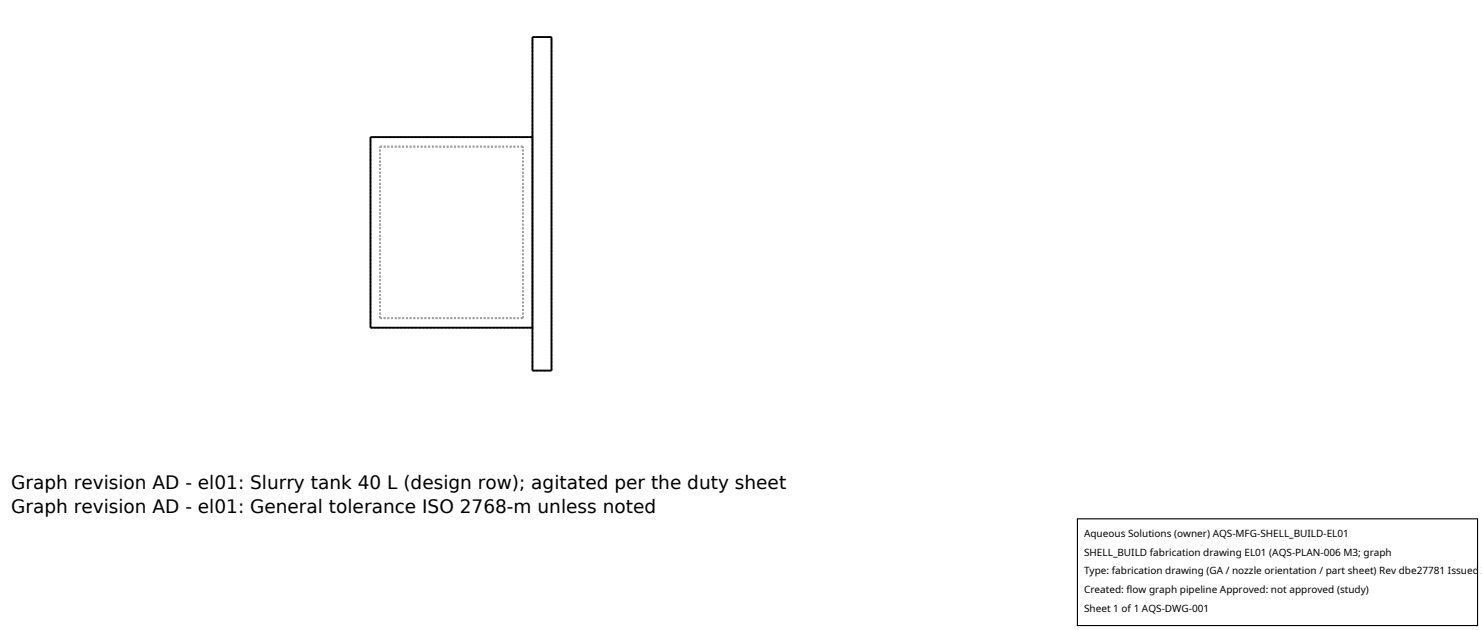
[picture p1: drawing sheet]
<svg xmlns="http://www.w3.org/2000/svg" width="212mm" height="90mm" viewBox="0 0 212 90" stroke-linecap="round" stroke-linejoin="round" font-family="sans-serif">
<defs><g id="words">
<g font-size="2.6">
<text x="1.6" y="69.8">Graph revision AD - el01: Slurry tank 40 L (design row); agitated per the duty sheet</text>
<text x="1.6" y="73.3">Graph revision AD - el01: General tolerance ISO 2768-m unless noted</text>
</g>
<g font-size="1.4">
<text x="154.8" y="76.6">Aqueous Solutions (owner) AQS-MFG-SHELL_BUILD-EL01</text>
<text x="154.8" y="79.3">SHELL_BUILD fabrication drawing EL01 (AQS-PLAN-006 M3; graph</text>
<text x="154.8" y="82">Type: fabrication drawing (GA / nozzle orientation / part sheet) Rev dbe27781 Issued 2</text>
<text x="154.8" y="84.7">Created: flow graph pipeline Approved: not approved (study)</text>
<text x="154.8" y="87.4">Sheet 1 of 1 AQS-DWG-001</text>
</g>
</g></defs>
<path d="M52.9 19.6h23.1M76 5.3h2.8M54.3 20.9h20.4M52.9 46.8h23.1M52.9 46.8v-27.2M54.3 45.4h20.4M54.3 45.4v-24.5M74.7 45.4v-24.5M76 52.9h2.8M76 52.9v-47.6M76 46.8v-27.2M78.8 52.9v-47.6" fill="none" stroke="#a0a0a0" stroke-width=".26" stroke-dasharray=".3 .3" stroke-linecap="butt"/>
<path d="M76 5.3h2.8v47.6h-2.8zM76 19.6h-23.1v27.2h23.1" fill="none" stroke="#000" stroke-width=".26"/>
<path d="M153.9 74.1h57.1v15.2h-57.1z" fill="#fff" stroke="#000" stroke-width=".16"/>
<use href="#words"/>
</svg>
